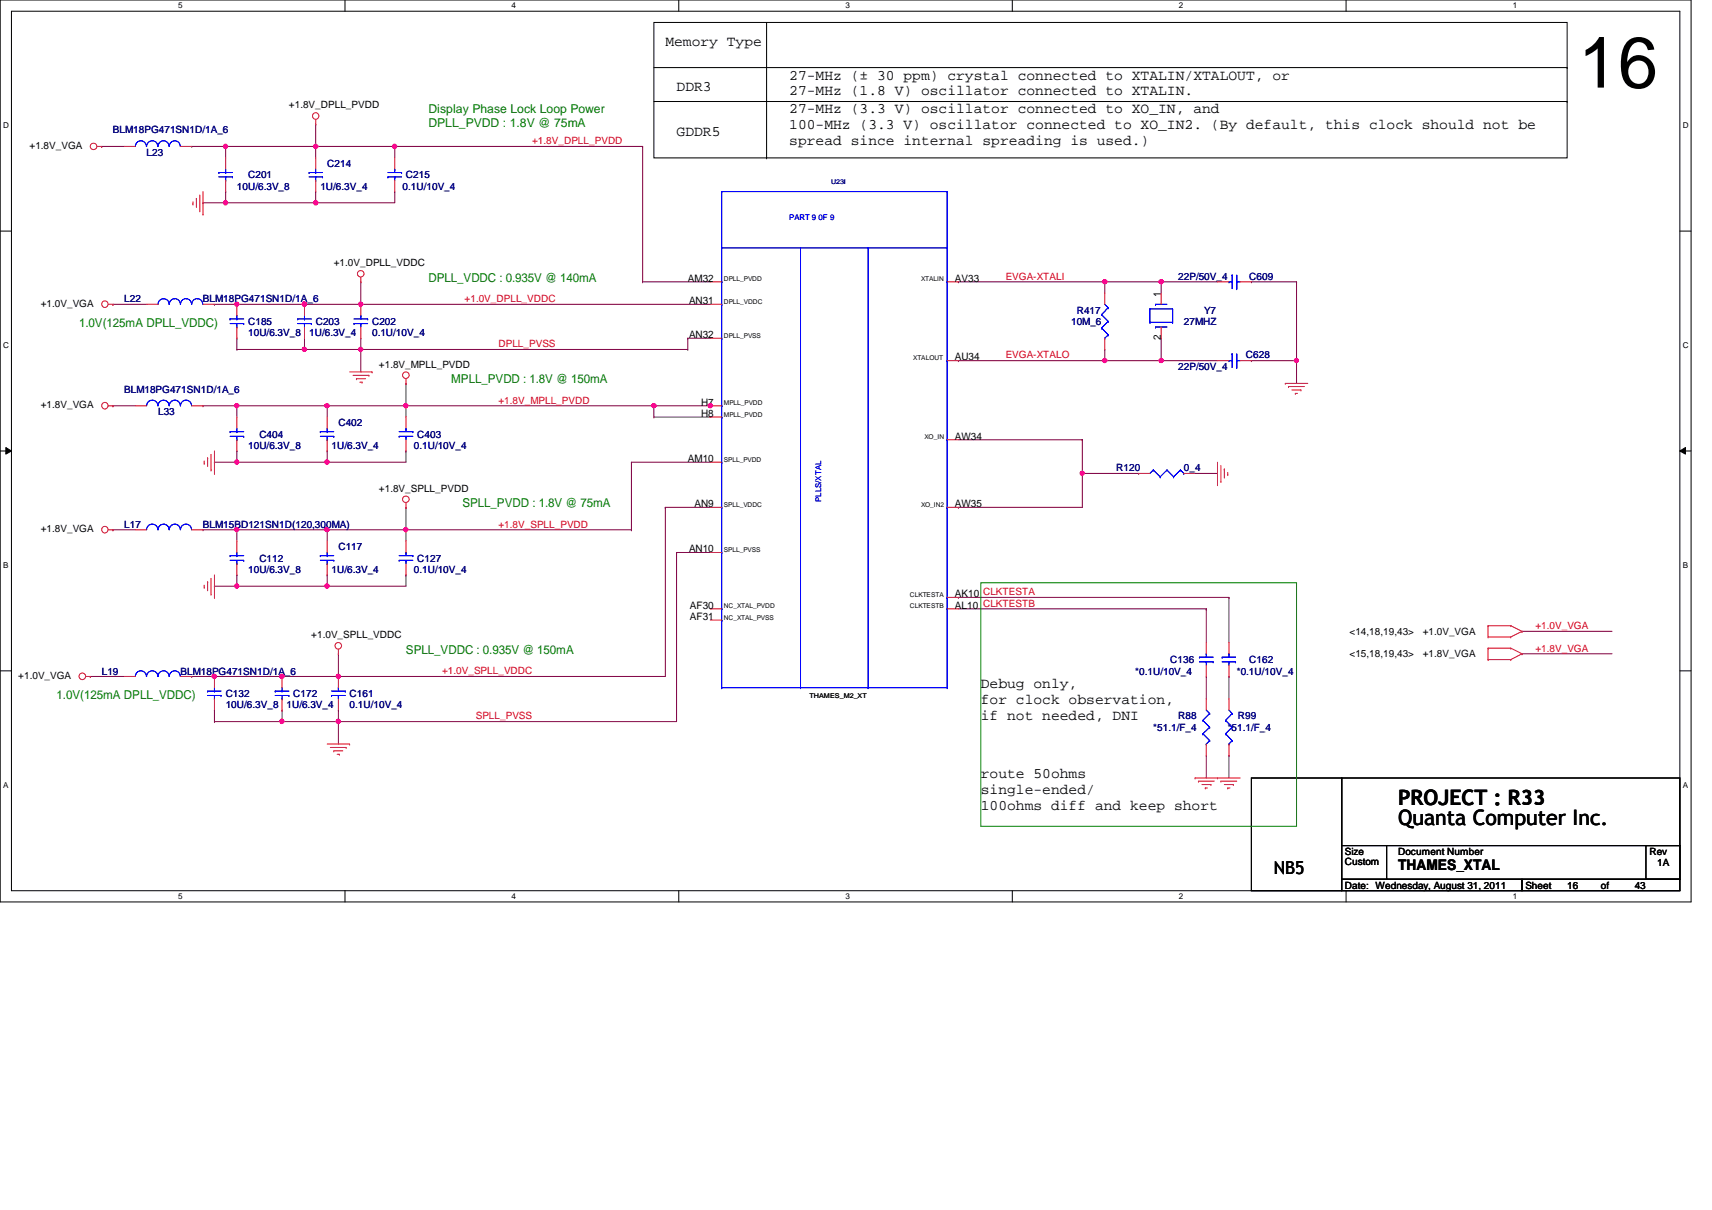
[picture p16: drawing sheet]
<svg xmlns="http://www.w3.org/2000/svg" width="297mm" height="210mm" viewBox="0 0 297 210" stroke-linecap="round" stroke-linejoin="round" font-family="sans-serif">
<defs><g id="words">
<text font-size="12.5" x="273.9" y="15.2">16</text>
<g font-size="3.7">
<text x="242.6" y="143.1">Quanta Computer Inc.</text>
<text x="242.6" y="139.6">PROJECT : R33</text>
</g>
<text font-size="3.1" x="221" y="151.6">NB5</text>
<g font-size="2.5">
<text x="115.4" y="7.9">Memory Type</text>
<text x="117.4" y="15.7">DDR3</text>
<text x="136.9" y="13.8">27-MHz (± 30 ppm) crystal connected to XTALIN/XTALOUT, or</text>
<text x="136.9" y="16.6">27-MHz (1.8 V) oscillator connected to XTALIN.</text>
<text x="117.4" y="23.6">GDDR5</text>
<text x="136.9" y="19.7">27-MHz (3.3 V) oscillator connected to XO_IN, and</text>
<text x="136.9" y="22.4">100-MHz (3.3 V) oscillator connected to XO_IN2. (By default, this clock should not be</text>
<text x="136.9" y="25.2">spread since internal spreading is used.)</text>
<text x="170.2" y="119.4">Debug only,</text>
<text x="170.2" y="122.2">for clock observation,</text>
<text x="170.2" y="124.9">if not needed, DNI</text>
<text x="170.2" y="135">route 50ohms</text>
<text x="170.2" y="137.8">single-ended/</text>
<text x="170.2" y="140.5">100ohms diff and keep short</text>
<text x="242.6" y="151">THAMES_XTAL</text>
</g>
<g font-size="2.1" fill="#008000">
<text x="74.3" y="19.6">Display Phase Lock Loop Power</text>
<text x="74.3" y="22.1">DPLL_PVDD : 1.8V @ 75mA</text>
<text x="74.3" y="48.9">DPLL_VDDC : 0.935V @ 140mA</text>
<text x="13.7" y="56.7">1.0V(125mA DPLL_VDDC)</text>
<text x="78.3" y="66.5">MPLL_PVDD : 1.8V @ 150mA</text>
<text x="80.2" y="88">SPLL_PVDD : 1.8V @ 75mA</text>
<text x="70.4" y="113.4">SPLL_VDDC : 0.935V @ 150mA</text>
<text x="9.8" y="121.2">1.0V(125mA DPLL_VDDC)</text>
</g>
<g font-size="1.8">
<text x="119.3" y="48.9">AM32</text>
<text x="119.5" y="52.7">AN31</text>
<text x="165.7" y="48.9">AV33</text>
<text x="201.4" y="51.4" transform="rotate(-90 201.4 51.4)">1</text>
<text x="119.5" y="58.6">AN32</text>
<text x="201.4" y="59.1" transform="rotate(-90 201.4 59.1)">2</text>
<text x="165.7" y="62.5">AU34</text>
<text x="121.7" y="70.4">H7</text>
<text x="121.7" y="72.3">H8</text>
<text x="165.7" y="76.2">AW34</text>
<text x="119.3" y="80.1">AM10</text>
<text x="120.5" y="88">AN9</text>
<text x="165.7" y="88">AW35</text>
<text x="119.5" y="95.8">AN10</text>
<text x="119.7" y="107.5">AF31</text>
<text x="119.7" y="105.6">AF30</text>
<text x="165.7" y="105.6">AL10</text>
<text x="165.7" y="103.6">AK10</text>
</g>
<g font-size="1.7" fill="#000080">
<text x="19.6" y="23.1">BLM18PG471SN1D/1A_6</text>
<text x="25.4" y="27">L23</text>
<text x="56.8" y="29">C214</text>
<text x="41.1" y="32.9">10U/6.3V_8</text>
<text x="43" y="30.9">C201</text>
<text x="55.6" y="32.9">1U/6.3V_4</text>
<text x="69.8" y="32.9">0.1U/10V_4</text>
<text x="70.4" y="30.9">C215</text>
<text x="21.5" y="52.5">L22</text>
<text x="35.2" y="52.5">BLM18PG471SN1D/1A_6</text>
<text x="204.4" y="48.6">22P/50V_4</text>
<text x="216.7" y="48.6">C609</text>
<text x="43" y="56.3">C185</text>
<text x="43" y="58.3">10U/6.3V_8</text>
<text x="53.6" y="58.3">1U/6.3V_4</text>
<text x="54.8" y="56.3">C203</text>
<text x="64.6" y="56.3">C202</text>
<text x="64.6" y="58.3">0.1U/10V_4</text>
<text x="185.8" y="56.3">10M_6</text>
<text x="186.8" y="54.4">R417</text>
<text x="205.4" y="56.3">27MHZ</text>
<text x="208.9" y="54.4">Y7</text>
<text x="204.4" y="64.2">22P/50V_4</text>
<text x="216.2" y="62">C628</text>
<text x="21.5" y="68.1">BLM18PG471SN1D/1A_6</text>
<text x="27.4" y="72">L33</text>
<text x="43" y="77.9">10U/6.3V_8</text>
<text x="45" y="75.9">C404</text>
<text x="57.5" y="77.9">1U/6.3V_4</text>
<text x="58.7" y="74">C402</text>
<text x="71.8" y="77.9">0.1U/10V_4</text>
<text x="72.4" y="75.9">C403</text>
<text x="193.7" y="81.8">R120</text>
<text x="205.4" y="81.8">0_4</text>
<text x="21.5" y="91.6">L17</text>
<text x="35.2" y="91.6">BLM15BD121SN1D(120,300MA)</text>
<text x="58.7" y="95.5">C117</text>
<text x="43" y="99.4">10U/6.3V_8</text>
<text x="45" y="97.5">C112</text>
<text x="57.5" y="99.4">1U/6.3V_4</text>
<text x="71.8" y="99.4">0.1U/10V_4</text>
<text x="72.4" y="97.5">C127</text>
<text x="17.6" y="117">L19</text>
<text x="31.3" y="117">BLM18PG471SN1D/1A_6</text>
<text x="197" y="117">*0.1U/10V_4</text>
<text x="203" y="115">C136</text>
<text x="214.6" y="117">*0.1U/10V_4</text>
<text x="216.7" y="115">C162</text>
<text x="39.2" y="120.9">C132</text>
<text x="39.2" y="122.9">10U/6.3V_8</text>
<text x="49.7" y="122.9">1U/6.3V_4</text>
<text x="50.9" y="120.9">C172</text>
<text x="60.7" y="120.9">C161</text>
<text x="60.7" y="122.9">0.1U/10V_4</text>
<text x="204.4" y="124.8">R88</text>
<text x="214.8" y="124.8">R99</text>
<text x="200.1" y="126.8">*51.1/F_4</text>
<text x="213" y="126.8">*51.1/F_4</text>
</g>
<g font-size="1.7">
<text x="50.1" y="18.8">+1.8V_DPLL_PVDD</text>
<text x="5.1" y="25.9">+1.8V_VGA</text>
<text x="57.9" y="46.2">+1.0V_DPLL_VDDC</text>
<text x="7.1" y="53.2">+1.0V_VGA</text>
<text x="65.7" y="63.8">+1.8V_MPLL_PVDD</text>
<text x="7.1" y="70.8">+1.8V_VGA</text>
<text x="65.7" y="85.3">+1.8V_SPLL_PVDD</text>
<text x="7.1" y="92.3">+1.8V_VGA</text>
<text x="54" y="110.7">+1.0V_SPLL_VDDC</text>
<text x="234.1" y="110.2">&lt;14,18,19,43&gt;</text>
<text x="246.8" y="110.2">+1.0V_VGA</text>
<text x="3.2" y="117.8">+1.0V_VGA</text>
<text x="234.1" y="114">&lt;15,18,19,43&gt;</text>
<text x="246.8" y="114">+1.8V_VGA</text>
<text x="233.3" y="148.3">Size</text>
<text x="242.6" y="148.3">Document Number</text>
<text x="286.2" y="148.3">Rev</text>
<text x="233.3" y="154.1">Date: Wednesday, August 31, 2011</text>
<text x="233.3" y="150">Custom</text>
<text x="264.7" y="154.1">Sheet</text>
<text x="271.9" y="154.1">16</text>
<text x="277.7" y="154.1">of</text>
<text x="283.6" y="154.1">43</text>
<text x="287.5" y="150.2">1A</text>
</g>
<g font-size="1.7" fill="#f00">
<text x="92.3" y="25">+1.8V_DPLL_PVDD</text>
<text x="80.6" y="52.4">+1.0V_DPLL_VDDC</text>
<text x="174.5" y="48.5">EVGA-XTALI</text>
<text x="86.5" y="60.2">DPLL_PVSS</text>
<text x="174.5" y="62.2">EVGA-XTALO</text>
<text x="86.5" y="70">+1.8V_MPLL_PVDD</text>
<text x="86.5" y="91.5">+1.8V_SPLL_PVDD</text>
<text x="170.6" y="103.3">CLKTESTA</text>
<text x="170.6" y="105.2">CLKTESTB</text>
<text x="266.4" y="113">+1.8V_VGA</text>
<text x="266.4" y="109.1">+1.0V_VGA</text>
<text x="76.7" y="117">+1.0V_SPLL_VDDC</text>
<text x="82.5" y="124.8">SPLL_PVSS</text>
</g>
<g font-size="1.4">
<text x="30.9" y="1.4">5</text>
<text x="88.8" y="1.4">4</text>
<text x="146.7" y="1.4">3</text>
<text x="204.6" y="1.4">2</text>
<text x="262.5" y="1.4">1</text>
<text x=".5" y="22.2">D</text>
<text x="292" y="22.2">D</text>
<text x=".5" y="60.4">C</text>
<text x="292" y="60.4">C</text>
<text x=".5" y="98.5">B</text>
<text x="292" y="98.5">B</text>
<text x=".5" y="136.7">A</text>
<text x="292" y="136.7">A</text>
<text x="30.9" y="156">5</text>
<text x="88.8" y="156">4</text>
<text x="146.7" y="156">3</text>
<text x="204.6" y="156">2</text>
<text x="262.5" y="156">1</text>
</g>
<g font-size="1.4" fill="#00f">
<text x="136.9" y="38.2">PART 9 0F 9</text>
<text x="142.5" y="87" transform="rotate(-90 142.5 87)">PLLS/XTAL</text>
</g>
<text font-size="1.1" fill="#000080" x="144.2" y="32">U23I</text>
<g font-size="1.1">
<text x="125.6" y="52.7">DPLL_VDDC</text>
<text x="125.6" y="48.8">DPLL_PVDD</text>
<text x="159.8" y="48.8">XTALIN</text>
<text x="125.6" y="58.6">DPLL_PVSS</text>
<text x="158.5" y="62.5">XTALOUT</text>
<text x="125.6" y="70.3">MPLL_PVDD</text>
<text x="125.6" y="72.3">MPLL_PVDD</text>
<text x="160.4" y="76.2">XO_IN</text>
<text x="125.6" y="80.1">SPLL_PVDD</text>
<text x="125.6" y="87.9">SPLL_VDDC</text>
<text x="159.8" y="87.9">XO_IN2</text>
<text x="125.6" y="95.8">SPLL_PVSS</text>
<text x="125.6" y="107.5">NC_XTAL_PVSS</text>
<text x="125.6" y="105.5">NC_XTAL_PVDD</text>
<text x="157.9" y="105.5">CLKTESTB</text>
<text x="157.9" y="103.6">CLKTESTA</text>
<text x="140.5" y="121.2">THAMES_M2_XT</text>
</g>
</g></defs>
<path d="M0 0h293.4v156.5h-293.4zM2 1.9h289.5v152.6h-289.5z" fill="none" stroke="#000" stroke-width=".17"/>
<g fill="#fff">
<path d="M30.9 .2h.8v1.5h-.8z"/>
<path d="M30.9 154.7h.8v1.6h-.8z"/>
</g>
<path d="M59.9 0v1.9M59.9 154.5v2" fill="none" stroke="#000" stroke-width=".17"/>
<g fill="#fff">
<path d="M88.8 .2h.7v1.5h-.7z"/>
<path d="M88.8 154.7h.7v1.6h-.7z"/>
</g>
<path d="M117.8 0v1.9M117.8 154.5v2" fill="none" stroke="#000" stroke-width=".17"/>
<g fill="#fff">
<path d="M146.7 .2h.7v1.5h-.7z"/>
<path d="M146.7 154.7h.7v1.6h-.7z"/>
</g>
<path d="M175.6 0v1.9M175.6 154.5v2" fill="none" stroke="#000" stroke-width=".17"/>
<g fill="#fff">
<path d="M204.6 .2h.7v1.5h-.7z"/>
<path d="M204.6 154.7h.7v1.6h-.7z"/>
</g>
<path d="M233.5 0v1.9M233.5 154.5v2" fill="none" stroke="#000" stroke-width=".17"/>
<g fill="#fff">
<path d="M262.5 .2h.7v1.5h-.7z"/>
<path d="M262.5 154.7h.7v1.6h-.7z"/>
<path d="M.5 21h1v1.5h-1z"/>
<path d="M292 21h.9v1.5h-.9z"/>
<path d="M.5 59.1h1v1.6h-1z"/>
<path d="M292 59.1h.9v1.6h-.9z"/>
</g>
<path d="M0 40.1h2M291.5 40.1h1.9" fill="none" stroke="#000" stroke-width=".17"/>
<g fill="#fff">
<path d="M.5 97.3h.9v1.5h-.9z"/>
<path d="M292 97.3h.9v1.5h-.9z"/>
</g>
<path d="M0 78.2h2M1 77.6l1 .6-1 .6zM291.5 78.2l.9-.6v1.2zM291.5 78.2h1.9" fill="none" stroke="#000" stroke-width=".17"/>
<path d="M1 77.6l1 .6-1 .6zM291.5 78.2l.9-.6v1.2z" fill="#000"/>
<g fill="#fff">
<path d="M.5 135.4h.9v1.5h-.9z"/>
<path d="M292 135.4h.9v1.5h-.9z"/>
</g>
<path d="M0 116.4h2M291.5 116.4h1.9" fill="none" stroke="#000" stroke-width=".17"/>
<path d="M68.5 25.4h.1M68.5 25.4h43" fill="none" stroke="#800040" stroke-width=".17"/>
<circle cx="68.5" cy="25.4" r=".38" fill="#f0f"/>
<circle cx="68.5" cy="25.4" r=".38" fill="none" stroke="#f0f" stroke-width=".17"/>
<path d="M54.8 25.4h.1M54.8 25.4h13.7" fill="none" stroke="#800040" stroke-width=".17"/>
<circle cx="54.8" cy="25.4" r=".38" fill="#f0f"/>
<circle cx="54.8" cy="25.4" r=".38" fill="none" stroke="#f0f" stroke-width=".17"/>
<path d="M39.2 33.2h.1M39.2 25.4h.1M39.2 25.4v2M39.2 33.2v2M68.5 25.4h.1M68.5 25.4v2" fill="none" stroke="#800040" stroke-width=".17"/>
<circle cx="39.1" cy="25.4" r=".38" fill="#f0f"/>
<circle cx="39.1" cy="25.4" r=".38" fill="none" stroke="#f0f" stroke-width=".17"/>
<path d="M17.6 25.4h.1M17.6 25.4h3.9M54.8 35.2h.1M68.5 33.2h.1M68.5 33.2v2h-13.7" fill="none" stroke="#800040" stroke-width=".17"/>
<circle cx="54.8" cy="35.2" r=".38" fill="#f0f"/>
<circle cx="54.8" cy="35.2" r=".38" fill="none" stroke="#f0f" stroke-width=".17"/>
<path d="M33.3 25.4h.1M33.3 25.4h21.5M39.2 25.4h.1M39.2 35.2h.1M54.8 25.4h.1M54.8 33.2h.1M54.8 25.4v2M54.8 33.2v2h-15.6" fill="none" stroke="#800040" stroke-width=".17"/>
<circle cx="39.1" cy="35.2" r=".38" fill="#f0f"/>
<circle cx="39.1" cy="35.2" r=".38" fill="none" stroke="#f0f" stroke-width=".17"/>
<path d="M62.6 52.8h.1M62.6 52.8h60.6" fill="none" stroke="#800040" stroke-width=".17"/>
<circle cx="62.6" cy="52.8" r=".37" fill="#f0f"/>
<circle cx="62.6" cy="52.8" r=".37" fill="none" stroke="#f0f" stroke-width=".17"/>
<path d="M41.1 52.8h.1M41.1 52.8h11.7" fill="none" stroke="#800040" stroke-width=".17"/>
<circle cx="52.8" cy="52.8" r=".37" fill="#f0f"/>
<circle cx="52.8" cy="52.8" r=".37" fill="none" stroke="#f0f" stroke-width=".17"/>
<circle cx="41.1" cy="52.8" r=".37" fill="#f0f"/>
<circle cx="41.1" cy="52.8" r=".37" fill="none" stroke="#f0f" stroke-width=".17"/>
<path d="M37.2 52.8h.1M37.2 52.8h3.9M52.8 60.6h.1M52.8 60.6h9.8" fill="none" stroke="#800040" stroke-width=".17"/>
<circle cx="62.6" cy="60.6" r=".37" fill="#f0f"/>
<circle cx="62.6" cy="60.6" r=".37" fill="none" stroke="#f0f" stroke-width=".17"/>
<circle cx="52.8" cy="60.6" r=".37" fill="#f0f"/>
<circle cx="52.8" cy="60.6" r=".37" fill="none" stroke="#f0f" stroke-width=".17"/>
<path d="M19.6 52.8h.1M19.6 52.8h5.8M41.1 58.7h.1M41.1 58.7v1.9M52.8 58.7h.1M52.8 52.8h.1M52.8 58.7v1.9h-11.7M52.8 52.8h9.8M62.6 58.7h.1M62.6 58.7v5.8M41.1 60.6h.1M62.6 60.6h.1" fill="none" stroke="#800040" stroke-width=".17"/>
<circle cx="52.8" cy="52.8" r=".37" fill="#f0f"/>
<circle cx="52.8" cy="52.8" r=".37" fill="none" stroke="#f0f" stroke-width=".17"/>
<path d="M35.2 35.2h.1M35.2 35.2h4M119.3 58.7h.1M119.3 58.7h3.9M119.3 58.7v1.9M62.6 60.6h.1M62.6 60.6h56.7M113.4 70.4h.1M113.4 70.4h9.8M119.3 60.6h.1" fill="none" stroke="#800040" stroke-width=".17"/>
<circle cx="123.2" cy="70.4" r=".37" fill="#f0f"/>
<circle cx="123.2" cy="70.4" r=".37" fill="none" stroke="#f0f" stroke-width=".17"/>
<circle cx="113.5" cy="70.4" r=".37" fill="#f0f"/>
<circle cx="113.5" cy="70.4" r=".37" fill="none" stroke="#f0f" stroke-width=".17"/>
<path d="M56.8 70.4h.1M56.8 70.4h13.6M113.4 72.3h.1M113.4 70.4h.1M113.4 72.3h9.8M113.4 70.4v1.9M37.2 80.2h.1M37.2 80.2h3.9" fill="none" stroke="#800040" stroke-width=".17"/>
<circle cx="56.7" cy="70.4" r=".37" fill="#f0f"/>
<circle cx="56.7" cy="70.4" r=".37" fill="none" stroke="#f0f" stroke-width=".17"/>
<path d="M41.1 78.2h.1M41.1 70.4h.1M41.1 70.4v1.9M41.1 78.2v2M70.4 70.4h.1M70.4 70.4v1.9" fill="none" stroke="#800040" stroke-width=".17"/>
<circle cx="41.1" cy="70.4" r=".37" fill="#f0f"/>
<circle cx="41.1" cy="70.4" r=".37" fill="none" stroke="#f0f" stroke-width=".17"/>
<path d="M19.6 70.4h.1M19.6 70.4h3.9M70.4 78.2h.1M70.4 78.2v2h-13.6M56.8 80.2h.1" fill="none" stroke="#800040" stroke-width=".17"/>
<circle cx="56.7" cy="80.2" r=".37" fill="#f0f"/>
<circle cx="56.7" cy="80.2" r=".37" fill="none" stroke="#f0f" stroke-width=".17"/>
<path d="M35.2 70.4h.1M35.2 70.4h21.6M41.1 70.4h.1M56.8 70.4h.1M56.8 78.2h.1M56.8 70.4v1.9M56.8 78.2v2h-15.7M41.1 80.2h.1" fill="none" stroke="#800040" stroke-width=".17"/>
<circle cx="41.1" cy="80.2" r=".37" fill="#f0f"/>
<circle cx="41.1" cy="80.2" r=".37" fill="none" stroke="#f0f" stroke-width=".17"/>
<path d="M70.4 70.4h.1M70.4 70.4h43" fill="none" stroke="#800040" stroke-width=".17"/>
<circle cx="70.4" cy="70.4" r=".37" fill="#f0f"/>
<circle cx="70.4" cy="70.4" r=".37" fill="none" stroke="#f0f" stroke-width=".17"/>
<path d="M111.5 25.4h.1M111.5 25.4v23.5M111.5 48.9h.1M111.5 48.9h11.7M70.4 91.9h39.2M109.6 91.9h.1" fill="none" stroke="#800040" stroke-width=".17"/>
<circle cx="70.4" cy="91.9" r=".37" fill="#f0f"/>
<circle cx="70.4" cy="91.9" r=".37" fill="none" stroke="#f0f" stroke-width=".17"/>
<path d="M56.8 91.9h.1M56.8 91.9h13.6M37.2 101.7h.1M37.2 101.7h3.9" fill="none" stroke="#800040" stroke-width=".17"/>
<circle cx="56.7" cy="91.9" r=".37" fill="#f0f"/>
<circle cx="56.7" cy="91.9" r=".37" fill="none" stroke="#f0f" stroke-width=".17"/>
<path d="M41.1 99.7h.1M41.1 91.9h.1M41.1 91.9v2M41.1 99.7v2M70.4 91.9h.1M70.4 91.9v2" fill="none" stroke="#800040" stroke-width=".17"/>
<circle cx="41.1" cy="91.9" r=".37" fill="#f0f"/>
<circle cx="41.1" cy="91.9" r=".37" fill="none" stroke="#f0f" stroke-width=".17"/>
<path d="M70.4 99.7h.1M70.4 99.7v2h-13.6M56.8 101.7h.1" fill="none" stroke="#800040" stroke-width=".17"/>
<circle cx="56.7" cy="101.7" r=".37" fill="#f0f"/>
<circle cx="56.7" cy="101.7" r=".37" fill="none" stroke="#f0f" stroke-width=".17"/>
<path d="M35.2 91.9h.1M35.2 91.9h21.6M41.1 91.9h.1M56.8 91.9h.1M56.8 99.7h.1M56.8 91.9v2M56.8 99.7v2h-15.7M41.1 101.7h.1" fill="none" stroke="#800040" stroke-width=".17"/>
<circle cx="41.1" cy="101.7" r=".37" fill="#f0f"/>
<circle cx="41.1" cy="101.7" r=".37" fill="none" stroke="#f0f" stroke-width=".17"/>
<path d="M19.6 91.9h.1M19.6 91.9h3.9M109.6 80.2h.1M109.6 91.9h.1M109.6 80.2h13.6M109.6 80.2v11.7M58.7 117.3h.1M58.7 117.3h56.7" fill="none" stroke="#800040" stroke-width=".17"/>
<circle cx="58.7" cy="117.3" r=".37" fill="#f0f"/>
<circle cx="58.7" cy="117.3" r=".37" fill="none" stroke="#f0f" stroke-width=".17"/>
<path d="M37.2 117.3h.1M37.2 117.3h11.7" fill="none" stroke="#800040" stroke-width=".17"/>
<circle cx="48.9" cy="117.3" r=".37" fill="#f0f"/>
<circle cx="48.9" cy="117.3" r=".37" fill="none" stroke="#f0f" stroke-width=".17"/>
<circle cx="37.2" cy="117.3" r=".37" fill="#f0f"/>
<circle cx="37.2" cy="117.3" r=".37" fill="none" stroke="#f0f" stroke-width=".17"/>
<path d="M15.7 117.3h.1M15.7 117.3h5.8M33.3 117.3h.1M33.3 117.3h3.9M48.9 125.2h.1M48.9 125.2h9.8" fill="none" stroke="#800040" stroke-width=".17"/>
<circle cx="58.7" cy="125.1" r=".38" fill="#f0f"/>
<circle cx="58.7" cy="125.1" r=".38" fill="none" stroke="#f0f" stroke-width=".17"/>
<circle cx="48.9" cy="125.1" r=".38" fill="#f0f"/>
<circle cx="48.9" cy="125.1" r=".38" fill="none" stroke="#f0f" stroke-width=".17"/>
<path d="M48.9 117.3h.1M48.9 117.3h9.8M37.2 123.2h.1M37.2 125.2h.1M37.2 123.2v2M48.9 123.2h.1M48.9 123.2v2h-11.7M58.7 123.2h.1M58.7 125.2h.1M58.7 123.2v5.9" fill="none" stroke="#800040" stroke-width=".17"/>
<circle cx="48.9" cy="117.3" r=".37" fill="#f0f"/>
<circle cx="48.9" cy="117.3" r=".37" fill="none" stroke="#f0f" stroke-width=".17"/>
<g fill="none" stroke="#800040" stroke-width=".17">
<path d="M191.7 48.9h.1M191.7 48.9h9.8M115.4 88h.1M115.4 88h7.8M115.4 88v29.3M117.4 95.8h.1M117.4 95.8h5.8M117.4 95.8v29.4h-58.7M166.3 103.6h.1M166.3 103.6h46.9M166.3 105.6h43M209.3 117.3h.1"/>
<path d="M209.3 105.6h.1M209.3 105.6v5.9M209.3 117.3v3.9M213.2 103.6h.1M213.2 117.3h.1M213.2 103.6v7.9M213.2 117.3v3.9M58.7 125.2h.1M209.3 131h.1M209.3 131v4M213.2 131h.1M213.2 131v4"/>
</g>
<circle cx="191.7" cy="48.9" r=".37" fill="#f0f"/>
<circle cx="191.7" cy="48.9" r=".37" fill="none" stroke="#f0f" stroke-width=".17"/>
<path d="M191.7 62.6h.1M191.7 62.6h9.8" fill="none" stroke="#800040" stroke-width=".17"/>
<circle cx="191.7" cy="62.5" r=".37" fill="#f0f"/>
<circle cx="191.7" cy="62.5" r=".37" fill="none" stroke="#f0f" stroke-width=".17"/>
<path d="M191.7 48.9h.1M191.7 48.9v1.9M201.5 48.9h.1M201.5 58.7h.1M201.5 48.9v1.9M201.5 58.7v3.9M225 48.9h.1M225 48.9v13.7M201.5 62.6h.1M201.5 62.6h9.7" fill="none" stroke="#800040" stroke-width=".17"/>
<circle cx="201.5" cy="62.5" r=".37" fill="#f0f"/>
<circle cx="201.5" cy="62.5" r=".37" fill="none" stroke="#f0f" stroke-width=".17"/>
<path d="M201.5 48.9h.1M201.5 48.9h9.7" fill="none" stroke="#800040" stroke-width=".17"/>
<circle cx="201.5" cy="48.9" r=".37" fill="#f0f"/>
<circle cx="201.5" cy="48.9" r=".37" fill="none" stroke="#f0f" stroke-width=".17"/>
<path d="M166.3 48.9h.1M166.3 48.9h25.4M217.1 48.9h.1M217.1 48.9h7.9M166.3 62.6h.1M191.7 60.6h.1M191.7 60.6v2h-25.4M217.1 62.6h.1M217.1 62.6h7.9M225 62.6h.1M225 62.6v3.9" fill="none" stroke="#800040" stroke-width=".17"/>
<circle cx="224.9" cy="62.5" r=".37" fill="#f0f"/>
<circle cx="224.9" cy="62.5" r=".37" fill="none" stroke="#f0f" stroke-width=".17"/>
<g fill="none" stroke="#800040" stroke-width=".17">
<path d="M54.8 21.5h.1M54.8 21.5v3.9M62.6 48.9h.1M62.6 48.9v3.9M70.4 66.5h.1M70.4 66.5v3.9M166.3 76.3h21.5M187.8 76.3h.1M70.4 88h.1M70.4 88v3.9M166.3 88h.1M187.8 82.1h.1"/>
<path d="M187.8 82.1v5.9h-21.5M58.7 113.4h.1M58.7 113.4v3.9"/>
</g>
<circle cx="187.8" cy="82.1" r=".37" fill="#f0f"/>
<circle cx="187.8" cy="82.1" r=".37" fill="none" stroke="#f0f" stroke-width=".17"/>
<path d="M187.8 76.3h.1M187.8 76.3v5.8h9.8M197.6 82.1h.1M207.3 82.1h3.9M211.2 82.1h.1M264.1 113.4h.1M264.1 109.5h.1M264.1 113.4h15.6M264.1 109.5h15.6" fill="none" stroke="#800040" stroke-width=".17"/>
<g fill="none" stroke="#f00" stroke-width=".17">
<path d="M16.8 25.4h.8M17.6 25.4h.1M21.5 25.4h2M31.3 25.4h2M33.5 35.4h.1M33.5 35v.4M34.1 34.4h.1M34.1 34.4v1.6M34.7 36.6h.1M34.7 33.8v2.8M35.2 37.2h.1M35.2 33.2v4"/>
<path d="M39.2 27.4v1.9M39.2 31.3v1.9M54.8 21.5h.1M54.8 20.7v.8M54.8 27.4v1.9M54.8 31.3v1.9M68.5 27.4v1.9M68.5 31.3v1.9M18.8 52.8h.8M19.6 52.8h.1M25.4 52.8h2M35.2 52.8h2"/>
<path d="M41.1 52.8v1.9M41.1 56.7v2M52.8 52.8v1.9M52.8 56.7v2M62.6 48.9h.1M62.6 48.1v.8M62.6 52.8v1.9M62.6 56.7v2M123.2 52.8h2M123.2 58.7h2M123.2 48.9h2M164.3 48.9h2"/>
<path d="M191.7 50.8v2M191.7 58.7v1.9M201.5 50.8v2M201.5 56.7v2M211.2 48.9h2M215.2 48.9h1.9M18.8 70.4h.8M19.6 70.4h.1M23.5 70.4h1.9M33.3 70.4h1.9M35.4 80v.4M36 79.4h.1"/>
<path d="M36 79.4v1.5M36.6 78.8v2.7M37.2 78.2v3.9M41.1 72.3v2M41.1 76.3v1.9M56.8 72.3v2M56.8 76.3v1.9M60.7 64.5h3.9M61.3 65.1h2.7M61.8 65.7h.1M61.8 65.7h1.6M62.4 66.3h.4"/>
<path d="M62.8 66.3h.1M64 65.1h.1M64.6 64.5h.1M70.4 66.5h.1M70.4 65.7v.8M70.4 72.3v2M70.4 76.3v1.9M123.2 70.4h2M123.2 72.3h2M164.3 62.6h2M164.3 76.3h2M211.2 62.6h2"/>
<path d="M215.2 62.6h1.9M223 66.5h.1M223 66.5h3.9M223.6 67.1h.1M223.6 67.1h2.7M224.2 67.6h1.5M224.7 68.2h.1M224.7 68.2h.4M225.7 67.6h.1M18.8 91.9h.8M19.6 91.9h.1M23.5 91.9h1.9"/>
<path d="M33.3 91.9h1.9M35.4 80.4h.1M36.6 81.5h.1M37.2 82.1h.1M37.2 99.7v3.9M41.1 93.9v1.9M41.1 97.8v1.9M56.8 93.9v1.9M56.8 97.8v1.9M70.4 88h.1M70.4 87.2v.8M70.4 93.9v1.9"/>
<path d="M70.4 97.8v1.9M123.2 95.8h2M123.2 88h2M123.2 80.2h2M164.3 88h2M197.6 82.1h1.9M205.4 82.1h1.9M211.2 84.1h.1M211.2 80.2v3.9M211.8 83.5h.1M211.8 80.8v2.7M212.4 81.4h.1"/>
<path d="M212.4 81.4v1.5M213 82.3h.1M213 82v.3M14.9 117.3h.8M15.7 117.3h.1M21.5 117.3h2M31.3 117.3h2M35.4 101.9h.1M35.4 101.5v.4M36 100.9h.1M36 100.9v1.6M36.6 103.1h.1"/>
<path d="M36.6 100.3v2.8M37.2 103.6h.1M37.2 117.3v2M48.9 117.3v2M58.7 113.4h.1M58.7 112.6v.8M58.7 117.3v2M123.2 107.6h2M123.2 105.6h2M164.3 105.6h2M164.3 103.6h2M209.3 111.5v1.9"/>
<path d="M209.3 115.4v1.9M213.2 111.5v1.9M213.2 115.4v1.9M258.2 114.4h.1M258.2 112.4h.1M258.2 110.5h.1M258.2 108.5h.1M258.2 112.4h3.9M258.2 114.4h3.9M258.2 108.5v2M258.2 112.4v2M258.2 108.5h3.9"/>
<path d="M258.2 110.5h3.9M262.1 112.4h.1M262.1 114.4h.1M262.1 108.5h.1M262.1 110.5h.1M262.1 112.4l2 1M262.1 108.5l2 1M264.1 113.4h.1M264.1 109.5h.1M264.1 113.4l-2 1M264.1 109.5l-2 1M37.2 121.2v2"/>
<path d="M48.9 121.2v2M56.8 129.1h3.9M57.3 129.7h2.8M57.9 130.3h.1M57.9 130.3h1.6M58.5 130.9h.4M58.7 121.2v2M58.9 130.9h.1M60.1 129.7h.1M60.7 129.1h.1M207.3 135h.1M207.3 135h7.9"/>
<path d="M207.9 135.5h.1M207.9 135.5h2.8M208.5 136.1h1.6M209.1 136.7h.1M209.1 136.7h.4M209.3 121.2v2M209.3 129.1v1.9M210.1 136.1h.1M211.2 135h.1M211.8 135.5h.1M211.8 135.5h2.8M212.4 136.1h1.6"/>
<path d="M213 136.7h.1M213 136.7h.4M213.2 121.2v2M213.2 129.1v1.9M214 136.1h.1"/>
<circle cx="16.2" cy="25.4" r=".56"/>
<circle cx="54.8" cy="20.1" r=".56"/>
<circle cx="18.2" cy="52.8" r=".56"/>
<circle cx="62.6" cy="47.5" r=".56"/>
<circle cx="18.2" cy="70.4" r=".56"/>
<circle cx="70.4" cy="65.1" r=".57"/>
<circle cx="18.2" cy="91.9" r=".56"/>
<circle cx="70.4" cy="86.6" r=".56"/>
<circle cx="14.3" cy="117.3" r=".57"/>
<circle cx="58.7" cy="112" r=".57"/>
</g>
<g fill="none" stroke="#000" stroke-width=".17">
<path d="M113.4 3.9h158.5v23.5h-158.5zM113.4 11.7h158.5M113.4 17.6h158.5M133 3.9v23.5M271.9 11.7h.1M271.9 17.6h.1M133 27.4h.1M217.1 135h15.7v19.5h-15.7zM232.8 135h58.7v11.7h-58.7zM232.8 146.7h7.8v5.8h-7.8zM232.8 152.5h31.3v2h-31.3zM240.6 146.7h50.9v5.8h-50.9z"/>
<path d="M264.1 152.5h27.4v2h-27.4zM285.6 146.7h5.9v5.8h-5.9z"/>
</g>
<path d="M170.2 101.1h54.8v42.2h-54.8z" fill="none" stroke="#008000" stroke-width=".17"/>
<g fill="none" stroke="#00f" stroke-width=".17">
<path d="M23.5 25.4a.95 .95 0 0 1 .9-1 .95 .95 0 0 1 1 1 1 1 0 0 1 1-1 1 1 0 0 1 1 1M27.4 25.4a.95 .95 0 0 1 1-1 .95 .95 0 0 1 .9 1M29.4 25.4a.95 .95 0 0 1 .9-1 .95 .95 0 0 1 1 1M38 29.9h.1M38 30.7h2.3M38 29.9h2.3M39.2 29.9h.1M39.2 31.3h.1M39.2 29.3v.6M39.2 30.7v.6M40.3 30.7h.1M53.6 29.9h.1"/>
<path d="M53.6 30.7h2.4M53.6 29.9h2.4M54.8 29.9h.1M54.8 31.3h.1M54.8 29.3v.6M54.8 30.7v.6M56 30.7h.1M67.3 30.7h.1M67.3 30.7h2.4M67.3 29.9h2.4M68.5 30.7h.1M68.5 29.3h.1"/>
<path d="M68.5 29.3v.6M68.5 30.7v.6M69.7 29.9h.1M164.3 33.2h.1M164.3 33.2h-39.1v86.1M164.3 33.2v86.1M27.4 52.8a.95 .95 0 0 1 1-1 .95 .95 0 0 1 .9 1M29.4 52.8a.95 .95 0 0 1 .9-1 .95 .95 0 0 1 1 1M31.3 52.8a.95 .95 0 0 1 1-1 .95 .95 0 0 1 .9 1M33.3 52.8a.95 .95 0 0 1 .9-1 .95 .95 0 0 1 1 1M39.9 55.3h.1M39.9 55.3h2.4"/>
<path d="M39.9 56.1h2.4M41.1 55.3h.1M41.1 56.7h.1M41.1 54.7v.6M41.1 56.1v.6M42.3 56.1h.1M51.6 55.3h.1M51.6 55.3h2.4M51.6 56.1h2.4M52.8 55.3h.1M52.8 56.7h.1M52.8 54.7v.6"/>
<path d="M52.8 56.1v.6M54 56.1h.1M61.4 56.1h.1M61.4 55.3h2.4M61.4 56.1h2.4M62.6 56.1h.1M62.6 54.7h.1M62.6 54.7v.6M62.6 56.1v.6M63.8 55.3h.1M125.2 52.8h.1M125.2 58.7h.1"/>
<path d="M125.2 48.9h.1M125.2 43h39.1M138.9 43v76.3M150.6 43v76.3M164.3 48.9h.1M164.3 43h.1M191.1 54.6h.1M191.1 56.9h.1M191.1 54.6l1.2 1.2M191.1 56.9l1.2 1.2M191.7 58.7h.1M191.7 52.8l.6 .6"/>
<path d="M192.3 53.4h.1M192.3 55.8h.1M192.3 58.1h.1M192.3 53.4l-1.2 1.2M192.3 55.8l-1.2 1.1M192.3 58.1l-.6 .6M199.5 53.6h.1M199.5 55.9h.1M199.5 53.6h4M199.5 53.6v2.3M199.5 55.9h4M200.5 52.8h.1"/>
<path d="M200.5 56.7h.1M200.5 52.8h2M200.5 56.7h2M203.5 55.9h.1M203.5 53.6h.1M203.5 53.6v2.3M213.2 48.9h.1M213.2 48.9h.6M213.8 47.7h.1M213.8 47.7v2.4M214.6 48.9h.1M214.6 50.1h.1"/>
<path d="M214.6 47.7v2.4M214.6 48.9h.6M25.4 70.4a.97 .97 0 0 1 1-1 .97 .97 0 0 1 1 1M27.4 70.4a.95 .95 0 0 1 1-1 .95 .95 0 0 1 .9 1M29.4 70.4a.95 .95 0 0 1 .9-1 .95 .95 0 0 1 1 1M31.3 70.4a.95 .95 0 0 1 1-1 .95 .95 0 0 1 .9 1M39.9 74.9h.1M39.9 75.7h2.4M39.9 74.9h2.4M41.1 74.9h.1M41.1 76.3h.1M41.1 74.3v.6"/>
<path d="M41.1 75.7v.6M42.3 75.7h.1M55.6 74.9h.1M55.6 75.7h2.3M55.6 74.9h2.3M56.8 74.9h.1M56.8 76.3h.1M56.8 74.3v.6M56.8 75.7v.6M57.9 75.7h.1M69.3 75.7h.1M69.3 75.7h2.3"/>
<path d="M69.3 74.9h2.3M70.4 75.7h.1M70.4 74.3h.1M70.4 74.3v.6M70.4 75.7v.6M71.6 74.9h.1M125.2 72.3h.1M125.2 70.4h.1M164.3 76.3h.1M164.3 62.6h.1M213.2 62.6h.1M213.2 62.6h.6"/>
<path d="M213.8 61.4h.1M213.8 61.4v2.4M214.6 62.6h.1M214.6 63.8h.1M214.6 62.6h.6M214.6 61.4v2.4M25.4 91.9a.97 .97 0 0 1 1-1 .97 .97 0 0 1 1 1M27.4 91.9a.95 .95 0 0 1 1-1 .95 .95 0 0 1 .9 1M29.4 91.9a.95 .95 0 0 1 .9-1 .95 .95 0 0 1 1 1M31.3 91.9a.95 .95 0 0 1 1-1 .95 .95 0 0 1 .9 1M39.9 96.4h.1M39.9 96.4h2.4"/>
<path d="M39.9 97.2h2.4M41.1 96.4h.1M41.1 97.8h.1M41.1 95.8v.6M41.1 97.2v.6M42.3 97.2h.1M55.6 96.4h.1M55.6 96.4h2.3M55.6 97.2h2.3M56.8 96.4h.1M56.8 97.8h.1M56.8 95.8v.6"/>
<path d="M56.8 97.2v.6M57.9 97.2h.1M69.3 97.2h.1M69.3 96.4h2.3M69.3 97.2h2.3M70.4 97.2h.1M70.4 95.8h.1M70.4 95.8v.6M70.4 97.2v.6M71.6 96.4h.1M125.2 95.8h.1M125.2 88h.1"/>
<path d="M125.2 80.2h.1M164.3 88h.1M200.1 81.5h.1M200.1 81.5l-.6 .6M200.1 81.5l1.2 1.2M201.3 82.7h.1M202.5 81.5h.1M202.5 81.5l-1.2 1.2M202.5 81.5l1.1 1.2M203.6 82.7h.1M204.8 81.5h.1M204.8 81.5l-1.2 1.2"/>
<path d="M204.8 81.5l.6 .6M205.4 82.1h.1M23.5 117.3a.95 .95 0 0 1 .9-.9 .95 .95 0 0 1 1 .9 1 1 0 0 1 1-.9 1 1 0 0 1 1 .9M27.4 117.3a.95 .95 0 0 1 1-.9 .95 .95 0 0 1 .9 .9M29.4 117.3a.95 .95 0 0 1 .9-.9 .95 .95 0 0 1 1 .9M36 119.9h.1M36 119.9h2.4M37.2 119.9h.1M37.2 119.3v.6M47.7 119.9h.1M47.7 119.9h2.4M48.9 119.9h.1"/>
<path d="M48.9 119.3v.6M57.5 119.9h2.4M58.7 119.3h.1M58.7 119.3v.6M59.9 119.9h.1M125.2 107.6h.1M125.2 105.6h.1M125.2 119.3h.1M125.2 119.3h39.1M138.9 119.3h.1M150.6 119.3h.1M164.3 105.6h.1"/>
<path d="M164.3 103.6h.1M164.3 119.3h.1M208.1 114h.1M208.1 114.8h2.4M208.1 114h2.4M209.3 114.8h.1M209.3 113.4h.1M209.3 113.4v.6M209.3 114.8v.6M210.5 114.8h.1M212 114h.1M212 114.8h2.4"/>
<path d="M212 114h2.4M213.2 114.8h.1M213.2 113.4h.1M213.2 113.4v.6M213.2 114.8v.6M214.4 114.8h.1M36 120.6h2.4M37.2 121.2h.1M37.2 120.6v.6M38.4 120.6h.1M47.7 120.6h2.4M48.9 121.2h.1"/>
<path d="M48.9 120.6v.6M50.1 120.6h.1M57.5 120.6h.1M57.5 120.6h2.4M58.7 120.6h.1M58.7 120.6v.6M208.7 125h.1M208.7 127.3h.1M208.7 125l1.2 1.2M208.7 127.3l1.2 1.2M209.3 129.1h.1M209.3 123.2l.6 .6"/>
<path d="M209.9 123.8h.1M209.9 126.2h.1M209.9 128.5h.1M209.9 123.8l-1.2 1.2M209.9 126.2l-1.2 1.1M209.9 128.5l-.6 .6M212.6 125h.1M212.6 127.3h.1M212.6 125l1.2 1.2M212.6 127.3l1.2 1.2M213.2 129.1h.1M213.2 123.2l.6 .6"/>
<path d="M213.8 123.8h.1M213.8 126.2h.1M213.8 128.5h.1M213.8 123.8l-1.2 1.2M213.8 126.2l-1.2 1.1M213.8 128.5l-.6 .6"/>
</g>
<circle cx="68.5" cy="25.4" r=".38" fill="#f0f"/>
<circle cx="68.5" cy="25.4" r=".38" fill="none" stroke="#f0f" stroke-width=".17"/>
<circle cx="54.8" cy="25.4" r=".38" fill="#f0f"/>
<circle cx="54.8" cy="25.4" r=".38" fill="none" stroke="#f0f" stroke-width=".17"/>
<circle cx="39.1" cy="25.4" r=".38" fill="#f0f"/>
<circle cx="39.1" cy="25.4" r=".38" fill="none" stroke="#f0f" stroke-width=".17"/>
<circle cx="54.8" cy="35.2" r=".38" fill="#f0f"/>
<circle cx="54.8" cy="35.2" r=".38" fill="none" stroke="#f0f" stroke-width=".17"/>
<circle cx="39.1" cy="35.2" r=".38" fill="#f0f"/>
<circle cx="39.1" cy="35.2" r=".38" fill="none" stroke="#f0f" stroke-width=".17"/>
<circle cx="62.6" cy="52.8" r=".37" fill="#f0f"/>
<circle cx="62.6" cy="52.8" r=".37" fill="none" stroke="#f0f" stroke-width=".17"/>
<circle cx="52.8" cy="52.8" r=".37" fill="#f0f"/>
<circle cx="52.8" cy="52.8" r=".37" fill="none" stroke="#f0f" stroke-width=".17"/>
<circle cx="41.1" cy="52.8" r=".37" fill="#f0f"/>
<circle cx="41.1" cy="52.8" r=".37" fill="none" stroke="#f0f" stroke-width=".17"/>
<circle cx="62.6" cy="60.6" r=".37" fill="#f0f"/>
<circle cx="62.6" cy="60.6" r=".37" fill="none" stroke="#f0f" stroke-width=".17"/>
<circle cx="52.8" cy="60.6" r=".37" fill="#f0f"/>
<circle cx="52.8" cy="60.6" r=".37" fill="none" stroke="#f0f" stroke-width=".17"/>
<circle cx="52.8" cy="52.8" r=".37" fill="#f0f"/>
<circle cx="52.8" cy="52.8" r=".37" fill="none" stroke="#f0f" stroke-width=".17"/>
<circle cx="123.2" cy="70.4" r=".37" fill="#f0f"/>
<circle cx="123.2" cy="70.4" r=".37" fill="none" stroke="#f0f" stroke-width=".17"/>
<circle cx="113.5" cy="70.4" r=".37" fill="#f0f"/>
<circle cx="113.5" cy="70.4" r=".37" fill="none" stroke="#f0f" stroke-width=".17"/>
<circle cx="56.7" cy="70.4" r=".37" fill="#f0f"/>
<circle cx="56.7" cy="70.4" r=".37" fill="none" stroke="#f0f" stroke-width=".17"/>
<circle cx="41.1" cy="70.4" r=".37" fill="#f0f"/>
<circle cx="41.1" cy="70.4" r=".37" fill="none" stroke="#f0f" stroke-width=".17"/>
<circle cx="56.7" cy="80.2" r=".37" fill="#f0f"/>
<circle cx="56.7" cy="80.2" r=".37" fill="none" stroke="#f0f" stroke-width=".17"/>
<circle cx="41.1" cy="80.2" r=".37" fill="#f0f"/>
<circle cx="41.1" cy="80.2" r=".37" fill="none" stroke="#f0f" stroke-width=".17"/>
<circle cx="70.4" cy="70.4" r=".37" fill="#f0f"/>
<circle cx="70.4" cy="70.4" r=".37" fill="none" stroke="#f0f" stroke-width=".17"/>
<circle cx="70.4" cy="91.9" r=".37" fill="#f0f"/>
<circle cx="70.4" cy="91.9" r=".37" fill="none" stroke="#f0f" stroke-width=".17"/>
<circle cx="56.7" cy="91.9" r=".37" fill="#f0f"/>
<circle cx="56.7" cy="91.9" r=".37" fill="none" stroke="#f0f" stroke-width=".17"/>
<circle cx="41.1" cy="91.9" r=".37" fill="#f0f"/>
<circle cx="41.1" cy="91.9" r=".37" fill="none" stroke="#f0f" stroke-width=".17"/>
<circle cx="56.7" cy="101.7" r=".37" fill="#f0f"/>
<circle cx="56.7" cy="101.7" r=".37" fill="none" stroke="#f0f" stroke-width=".17"/>
<circle cx="41.1" cy="101.7" r=".37" fill="#f0f"/>
<circle cx="41.1" cy="101.7" r=".37" fill="none" stroke="#f0f" stroke-width=".17"/>
<circle cx="58.7" cy="117.3" r=".37" fill="#f0f"/>
<circle cx="58.7" cy="117.3" r=".37" fill="none" stroke="#f0f" stroke-width=".17"/>
<circle cx="48.9" cy="117.3" r=".37" fill="#f0f"/>
<circle cx="48.9" cy="117.3" r=".37" fill="none" stroke="#f0f" stroke-width=".17"/>
<circle cx="37.2" cy="117.3" r=".37" fill="#f0f"/>
<circle cx="37.2" cy="117.3" r=".37" fill="none" stroke="#f0f" stroke-width=".17"/>
<circle cx="58.7" cy="125.1" r=".38" fill="#f0f"/>
<circle cx="58.7" cy="125.1" r=".38" fill="none" stroke="#f0f" stroke-width=".17"/>
<circle cx="48.9" cy="125.1" r=".38" fill="#f0f"/>
<circle cx="48.9" cy="125.1" r=".38" fill="none" stroke="#f0f" stroke-width=".17"/>
<circle cx="48.9" cy="117.3" r=".37" fill="#f0f"/>
<circle cx="48.9" cy="117.3" r=".37" fill="none" stroke="#f0f" stroke-width=".17"/>
<circle cx="191.7" cy="48.9" r=".37" fill="#f0f"/>
<circle cx="191.7" cy="48.9" r=".37" fill="none" stroke="#f0f" stroke-width=".17"/>
<circle cx="191.7" cy="62.5" r=".37" fill="#f0f"/>
<circle cx="191.7" cy="62.5" r=".37" fill="none" stroke="#f0f" stroke-width=".17"/>
<circle cx="201.5" cy="62.5" r=".37" fill="#f0f"/>
<circle cx="201.5" cy="62.5" r=".37" fill="none" stroke="#f0f" stroke-width=".17"/>
<circle cx="201.5" cy="48.9" r=".37" fill="#f0f"/>
<circle cx="201.5" cy="48.9" r=".37" fill="none" stroke="#f0f" stroke-width=".17"/>
<circle cx="224.9" cy="62.5" r=".37" fill="#f0f"/>
<circle cx="224.9" cy="62.5" r=".37" fill="none" stroke="#f0f" stroke-width=".17"/>
<circle cx="187.8" cy="82.1" r=".37" fill="#f0f"/>
<circle cx="187.8" cy="82.1" r=".37" fill="none" stroke="#f0f" stroke-width=".17"/>
<use href="#words"/>
</svg>
